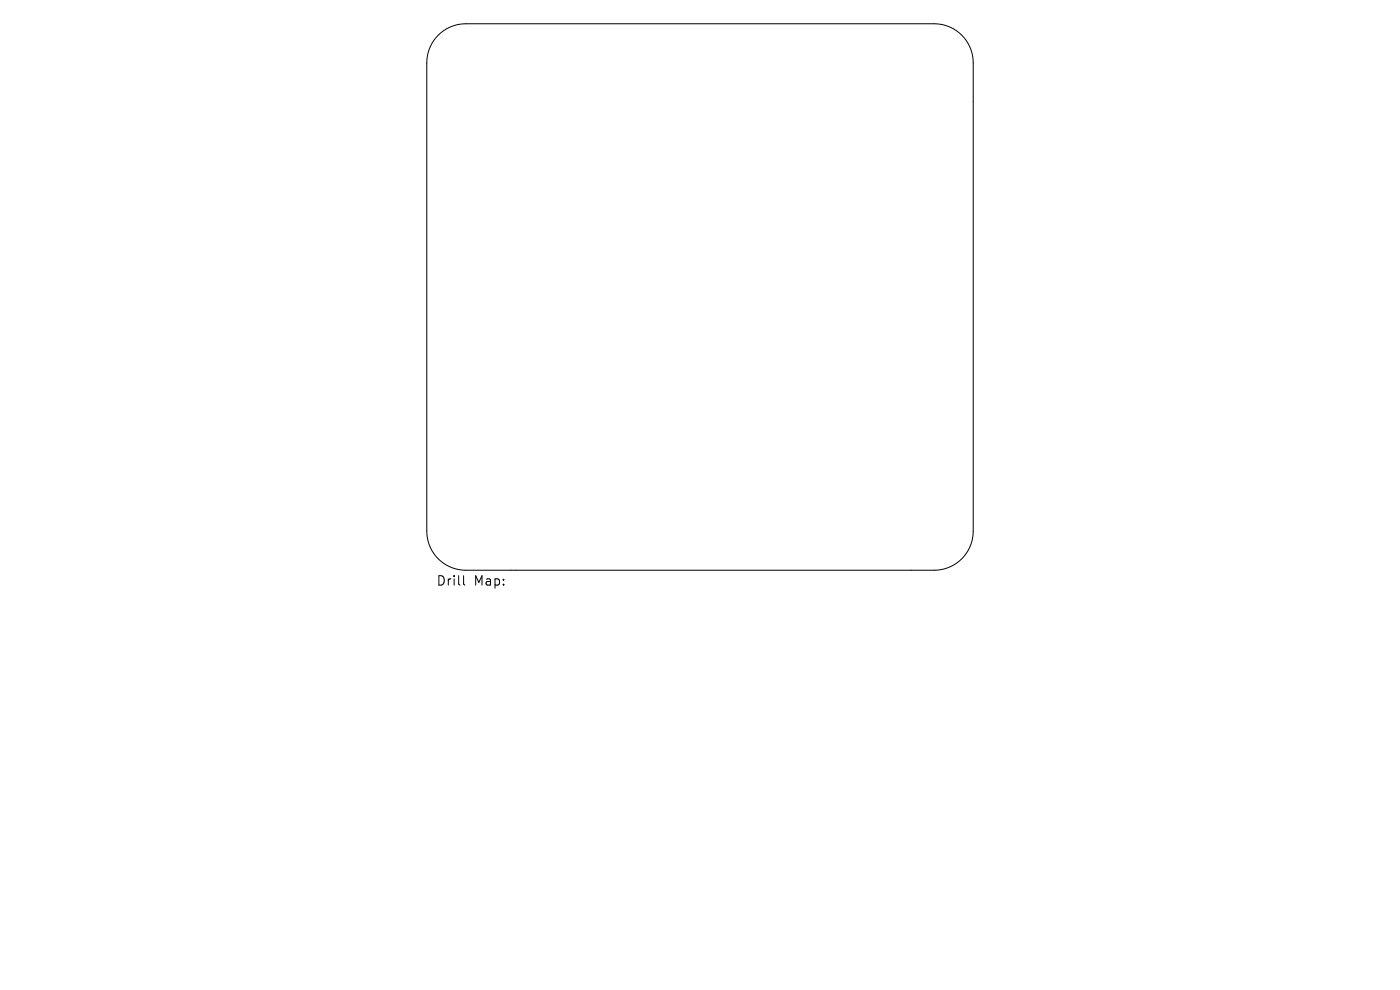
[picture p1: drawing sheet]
<svg xmlns="http://www.w3.org/2000/svg" width="297mm" height="210mm" viewBox="0 0 297 210" stroke-linecap="round" stroke-linejoin="round" font-family="sans-serif">
<defs><g id="words">
<g font-size="2.8">
<text x="92.5" y="124.5">Drill</text>
<text x="100.5" y="124.5">Map:</text>
</g>
</g></defs>
<path d="M93 7.5a8.3 8.3 0 0 1 5.8-2.5h99.4a8.3 8.3 0 0 1 8.3 8.3v99.4a8.3 8.3 0 0 1-8.3 8.3h-99.4a8.3 8.3 0 0 1-8.3-8.3v-99.4a8.3 8.3 0 0 1 2.5-5.8zM98.3 122.1v1.7l.3 .3" fill="none" stroke="#000" stroke-width=".21"/>
<use href="#words"/>
</svg>
